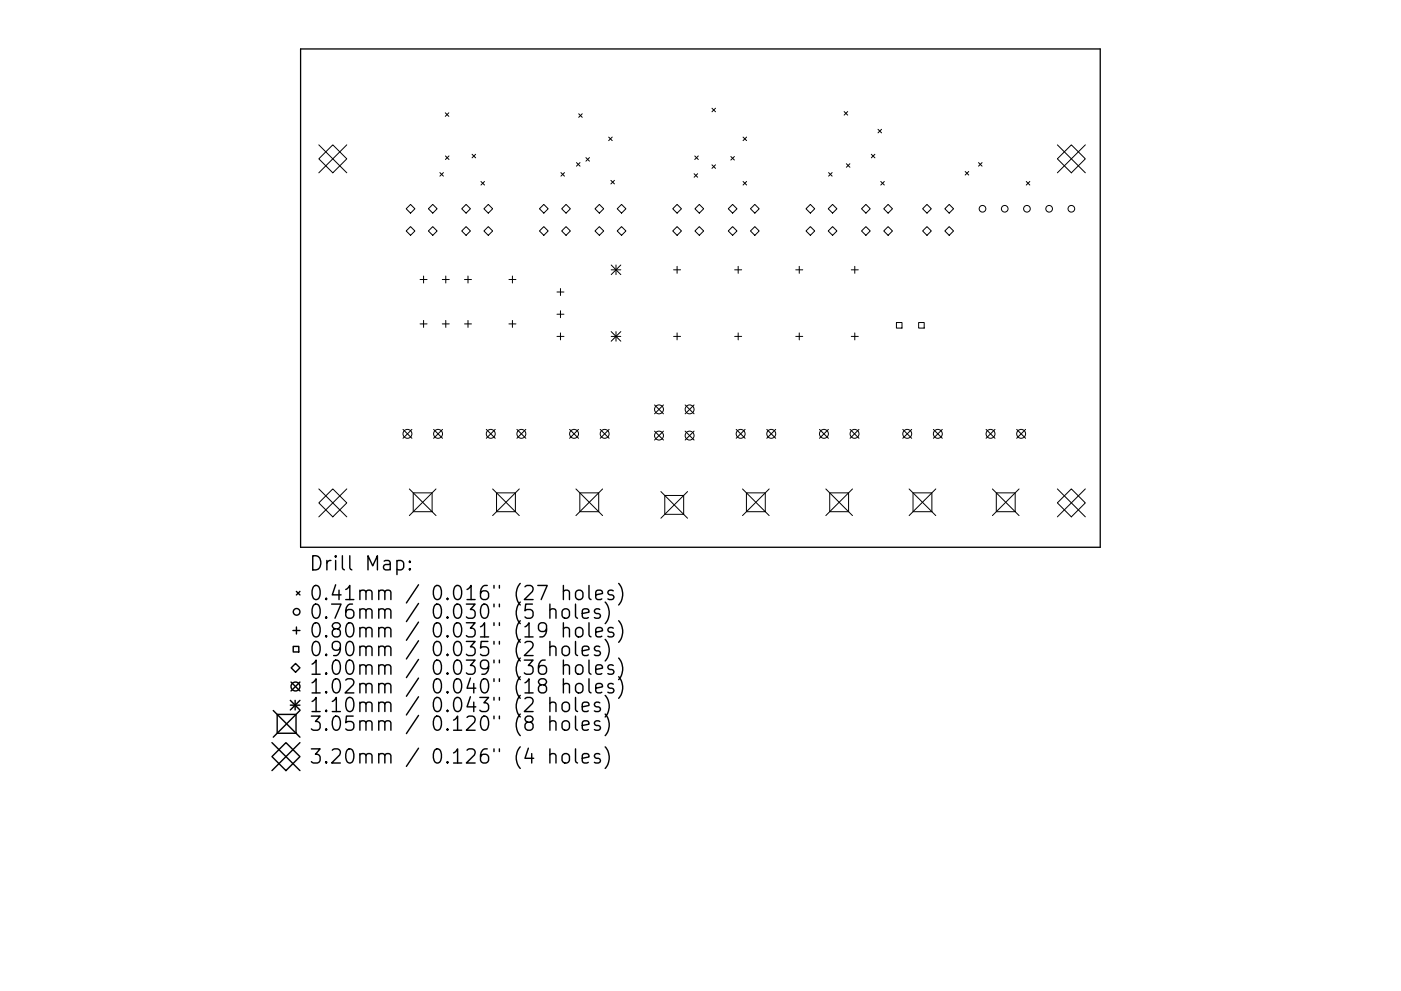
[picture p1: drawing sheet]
<svg xmlns="http://www.w3.org/2000/svg" width="297mm" height="210mm" viewBox="0 0 297 210" stroke-linecap="round" stroke-linejoin="round" font-family="sans-serif">
<path d="M63.7 10.4h169.6v105.7h-169.6z" fill="none" stroke="#000" stroke-width=".28"/>
<g fill="none" stroke="#000" stroke-width=".21">
<path d="M67.6 30.7l5.9 6M70.6 30.7l2.9 3-2.9 3-3-3zM73.5 30.7l-5.9 6M93.3 36.6l.7 .8M94 36.6l-.7 .8M94.4 23.9l.8 .8M94.4 33.1l.8 .7M95.2 23.9l-.8 .8M95.2 33.1l-.8 .7M100.1 32.7l.7 .8M100.8 32.7l-.7 .8M102 38.5l.7 .8"/>
<path d="M102.7 38.5l-.7 .8M118.9 36.6l.8 .8M119.7 36.6l-.8 .8M122.2 34.5l.8 .8M122.7 24.1l.7 .8M123 34.5l-.8 .8M123.4 24.1l-.7 .8M124.2 33.4l.8 .8M125 33.4l-.8 .8M129.1 29.1l.7 .7M129.5 38.3l.8 .7M129.8 29.1l-.7 .7"/>
<path d="M130.3 38.3l-.8 .7M147.2 36.9l.7 .7M147.3 33.1l.8 .7M147.9 36.9l-.7 .7M148.1 33.1l-.8 .7M150.9 23l.8 .7M150.9 35l.8 .7M151.7 23l-.8 .7M151.7 35l-.8 .7M155 33.2l.7 .8M155.7 33.2l-.7 .8M157.5 29.1l.8 .7"/>
<path d="M157.5 38.5l.8 .8M158.3 29.1l-.8 .7M158.3 38.5l-.8 .8M175.7 36.6l.7 .8M176.4 36.6l-.7 .8M179 23.7l.7 .7M179.4 34.7l.8 .8M179.7 23.7l-.7 .7M180.2 34.7l-.8 .8M184.7 32.7l.8 .8M185.5 32.7l-.8 .8M186.2 27.4l.7 .8"/>
<path d="M186.7 38.5l.8 .8M186.9 27.4l-.7 .8M187.5 38.5l-.8 .8M204.6 36.4l.8 .7M205.4 36.4l-.8 .7M207.5 34.5l.7 .8M208.2 34.5l-.7 .8M217.6 38.5l.7 .8M218.3 38.5l-.7 .8M224.2 33.7l2.9-3 3 3-3 3zM224.2 30.7l5.9 6M230.1 30.7l-5.9 6"/>
<path d="M87 43.4l1 .9-1 .9-.9-.9zM87 48.1l1 .9-1 .9-.9-.9zM89.1 59.3h1.4M89.8 58.6v1.4M90.8 49l1-.9 .9 .9-.9 .9zM91.8 43.4l.9 .9-.9 .9-1-.9zM93.8 59.3h1.5M94.5 58.6v1.4M98.5 59.3h1.5M98.8 43.4l.9 .9-.9 .9-.9-.9zM98.8 48.1l.9 .9-.9 .9-.9-.9zM99.2 58.6v1.4"/>
<path d="M103.5 43.4l1 .9-1 .9-.9-.9zM103.5 48.1l1 .9-1 .9-.9-.9zM107.9 59.3h1.5M108.6 58.6v1.4M115.3 43.4l.9 .9-.9 .9-.9-.9zM115.3 48.1l.9 .9-.9 .9-.9-.9zM120 43.4l.9 .9-.9 .9-.9-.9zM120 48.1l.9 .9-.9 .9-.9-.9zM126.1 49l1-.9 .9 .9-.9 .9zM127.1 43.4l.9 .9-.9 .9-1-.9zM129.6 57.2h2M129.6 56.2l2 2.1"/>
<path d="M130.6 56.2v2.1M131.6 56.2l-2 2.1M131.8 43.4l.9 .9-.9 .9-.9-.9zM131.8 48.1l.9 .9-.9 .9-.9-.9zM142.8 57.2h1.5M143.6 43.4l.9 .9-.9 .9-1-.9zM143.6 48.1l.9 .9-.9 .9-1-.9zM143.6 56.5v1.5M148.3 43.4l.9 .9-.9 .9-1-.9zM148.3 48.1l.9 .9-.9 .9-1-.9zM155.3 43.4l1 .9-1 .9-.9-.9zM155.3 48.1l1 .9-1 .9-.9-.9z"/>
<path d="M155.8 57.2h1.4M156.5 56.5v1.5M160 43.4l1 .9-1 .9-.9-.9zM160 48.1l1 .9-1 .9-.9-.9zM168.7 57.2h1.5M169.5 56.5v1.5M171.8 43.4l.9 .9-.9 .9-.9-.9zM171.8 48.1l.9 .9-.9 .9-.9-.9zM176.5 43.4l.9 .9-.9 .9-.9-.9zM176.5 48.1l.9 .9-.9 .9-.9-.9zM180.5 57.2h1.5M181.2 56.5v1.5"/>
<path d="M183.6 43.4l.9 .9-.9 .9-.9-.9zM183.6 48.1l.9 .9-.9 .9-.9-.9zM187.4 49l.9-.9 .9 .9-.9 .9zM188.3 43.4l.9 .9-.9 .9-.9-.9zM196.5 43.4l1 .9-1 .9-.9-.9zM196.5 48.1l1 .9-1 .9-.9-.9zM200.3 49l.9-.9 1 .9-1 .9zM201.2 43.4l1 .9-1 .9-.9-.9zM89.1 68.7h1.4M89.8 68v1.5M93.8 68.7h1.5M94.5 68v1.5"/>
<path d="M98.5 68.7h1.5M99.2 68v1.5M107.9 68.7h1.5M108.6 68v1.5M118.1 62h1.5M118.1 66.7h1.5M118.1 71.4h1.5M118.8 61.2v1.5M118.8 65.9v1.5M118.8 70.6v1.5M129.6 71.4h2M129.6 70.4l2 2"/>
<path d="M130.6 70.4v2M131.6 70.4l-2 2M142.8 71.4h1.5M143.6 70.6v1.5M155.8 71.4h1.4M156.5 70.6v1.5M168.7 71.4h1.5M169.5 70.6v1.5M180.5 71.4h1.5M181.2 70.6v1.5M190.1 68.4h1.1v1.2h-1.1zM194.8 68.4h1.1v1.2h-1.1z"/>
<path d="M85.4 91.1l1.9 1.9M87.3 91.1l-1.9 1.9M91.9 91.1l1.9 1.9M93.8 91.1l-1.9 1.9M103.1 91.1l1.9 1.9M105 91.1l-1.9 1.9M109.6 91.1l1.9 1.9M111.5 91.1l-1.9 1.9M120.8 91.1l1.9 1.9M122.7 91.1l-1.9 1.9M127.3 91.1l1.8 1.9M129.1 91.1l-1.8 1.9"/>
<path d="M138.8 85.9l1.9 1.9M138.8 91.5l1.9 1.9M140.7 85.9l-1.9 1.9M140.7 91.5l-1.9 1.9M145.3 85.9l1.9 1.9M145.3 91.5l1.9 1.9M147.2 85.9l-1.9 1.9M147.2 91.5l-1.9 1.9M156.1 91.1l1.9 1.9M158 91.1l-1.9 1.9M162.6 91.1l1.9 1.9M164.5 91.1l-1.9 1.9"/>
<path d="M173.7 91.1l1.9 1.9M175.6 91.1l-1.9 1.9M180.2 91.1l1.9 1.9M182.1 91.1l-1.9 1.9M191.4 91.1l1.9 1.9M193.3 91.1l-1.9 1.9M197.9 91.1l1.9 1.9M199.8 91.1l-1.9 1.9M209.1 91.1l1.9 1.9M211 91.1l-1.9 1.9M215.6 91.1l1.8 1.9M217.4 91.1l-1.8 1.9"/>
<path d="M67.6 106.7l3-3 2.9 3-2.9 3zM67.6 103.7l5.9 6M73.5 103.7l-5.9 6M86.8 103.7l5.6 5.7M87.6 104.6h4v4h-4zM92.4 103.7l-5.6 5.7M104.4 103.7l5.7 5.7M105.3 104.6h4v4h-4zM110.1 103.7l-5.7 5.7M122.1 103.7l5.7 5.7M122.9 104.6h4v4h-4zM127.8 103.7l-5.7 5.7"/>
<path d="M140.1 104.3l5.7 5.6M140.9 105.1h4v4h-4zM145.8 104.3l-5.7 5.6M157.4 103.7l5.7 5.7M158.3 104.6h4v4h-4zM163.1 103.7l-5.7 5.7M175.1 103.7l5.6 5.7M175.9 104.6h4v4h-4zM180.7 103.7l-5.6 5.7M192.7 103.7l5.7 5.7M193.6 104.6h4v4h-4zM198.4 103.7l-5.7 5.7"/>
<path d="M210.4 103.7l5.7 5.7M211.2 104.6h4v4h-4zM216.1 103.7l-5.7 5.7M224.2 106.7l2.9-3 3 3-3 3zM224.2 103.7l5.9 6M230.1 103.7l-5.9 6"/>
<circle cx="208.3" cy="44.3" r=".71"/>
<circle cx="213" cy="44.3" r=".71"/>
<circle cx="217.7" cy="44.3" r=".71"/>
<circle cx="222.4" cy="44.3" r=".71"/>
<circle cx="227.1" cy="44.3" r=".71"/>
<circle cx="86.4" cy="92" r=".95"/>
<circle cx="92.9" cy="92" r=".95"/>
<circle cx="104" cy="92" r=".95"/>
<circle cx="110.5" cy="92" r=".95"/>
<circle cx="121.7" cy="92" r=".95"/>
<circle cx="128.2" cy="92" r=".95"/>
<circle cx="139.7" cy="92.4" r=".95"/>
<circle cx="139.7" cy="86.9" r=".95"/>
<circle cx="146.2" cy="92.4" r=".95"/>
<circle cx="146.2" cy="86.9" r=".95"/>
<circle cx="157" cy="92" r=".95"/>
<circle cx="163.5" cy="92" r=".95"/>
<circle cx="174.7" cy="92" r=".95"/>
<circle cx="181.2" cy="92" r=".95"/>
<circle cx="192.4" cy="92" r=".95"/>
<circle cx="198.8" cy="92" r=".95"/>
<circle cx="210" cy="92" r=".95"/>
<circle cx="216.5" cy="92" r=".95"/>
</g>
<g fill="none" stroke="#000" stroke-width=".3">
<path d="M66.3 117.9a1.58 1.58 0 0 1 1.7 1 1.58 1.58 0 0 1-.6 1.9l-1.1 .1zM69.3 118.9v2M70.2 118.9a.77 .77 0 0 0-.9 .6M71.2 117.9l-.2 .2 .2 .1 .1-.1-.1-.2v.3M71.2 118.9v2M72.6 117.9v2.6l.4 .4M74.2 117.9v2.6l.4 .4M81.4 119.1l.3-.2 .9 .2 .1 .2v1.6M82.7 119.6l-1 .2a.59 .59 0 0 0-.4 .5 .59 .59 0 0 0 .4 .6l1-.1M84.2 119.1l.8-.2 .6 .6v.8l-.3 .5-.3 .1-.8-.1M84.2 118.9v3M86.9 119.1l.1 .1-.1 .1-.2-.1 .2-.1v.2"/>
<path d="M62.1 133.8h1.5M62.2 137.1h1.1v1.2h-1.1zM62.8 125.5l.8 .7M62.9 133v1.5M63.6 125.5l-.8 .7M66.4 124.5a.72 .72 0 0 1 .8-.3 .72 .72 0 0 1 .5 .6 1.76 1.76 0 0 1-.5 2.4 .77 .77 0 0 1-.9-.6 2.56 2.56 0 0 1 .1-2.1zM66.6 128.3a.71 .71 0 0 1 1.1 .4 1.76 1.76 0 0 1-.5 2.5 .77 .77 0 0 1-.9-.6 2.34 2.34 0 0 1 .3-2.3zM66.6 132.3a.71 .71 0 0 1 1.1 .4 1.76 1.76 0 0 1-.5 2.4 .77 .77 0 0 1-.9-.5 2.34 2.34 0 0 1 .3-2.3zM66.6 136.2a.71 .71 0 0 1 1.1 .5 1.76 1.76 0 0 1-.5 2.4 .77 .77 0 0 1-.9-.6 2.34 2.34 0 0 1 .3-2.3zM69.2 126.9l.1 .2-.1 .1-.2-.1 .2-.2v.3M69.2 130.9l.1 .1-.1 .2-.2-.2 .2-.1v.3M69.2 134.8l.1 .2-.1 .1-.2-.1 .2-.2v.3"/>
<path d="M69.2 138.8l.1 .1-.1 .2-.2-.2 .2-.1v.3M70.3 128.2h2l-1.3 3M71 133.4l-.3-.1a.62 .62 0 0 1-.2-.7 .62 .62 0 0 1 .5-.5l.9 .2a.62 .62 0 0 1 .2 .6 .62 .62 0 0 1-.5 .5h-.6l-.6 .6 .2 .8 .4 .3 .9-.1 .3-.4v-.6l-.6-.6M71.2 124.1l-.8 2.1h1.9M71.9 125.2v2M72.2 137.4l-.6 .5h-.6l-.6-.5v-.7l.3-.5 .9-.1 .4 .3a1.98 1.98 0 0 1-.7 2.7h-.6M73.3 125.1l.9-.9v3M73.3 127.2h1.7M73.7 132.3a.71 .71 0 0 1 1.2 .4 1.76 1.76 0 0 1-.6 2.4 .77 .77 0 0 1-.9-.5 2.34 2.34 0 0 1 .3-2.3zM73.7 136.2a.71 .71 0 0 1 1.2 .5 1.76 1.76 0 0 1-.6 2.4 .77 .77 0 0 1-.9-.6 2.34 2.34 0 0 1 .3-2.3zM74.7 128.2a1.19 1.19 0 0 0-1.4 1.3v1.1l.3 .4 .8 .2 .5-.3 .1-1-.3-.4-.8-.2-.6 .6M76.3 125.5a.74 .74 0 0 1 1.3 .1v1.6"/>
<path d="M76.3 129.5a.75 .75 0 0 1 1.3 .1v1.6M76.3 133.4a.74 .74 0 0 1 1.3 .2v1.5M76.3 137.4a.75 .75 0 0 1 1.3 .1v1.6M76.3 125.2v2M76.3 129.2v2M76.3 133.1v2M76.3 137.1v2M77.6 125.6l.4-.4 .7 .2 .2 .2v1.6M77.6 129.6l.4-.4 .7 .1 .2 .3v1.6M77.6 133.6l.4-.5 .7 .2 .2 .3v1.5M77.6 137.5l.4-.4 .7 .1 .2 .3v1.6M78 120.9v-3l1 2.2 1-2.2v3"/>
<path d="M80.3 125.5a.74 .74 0 0 1 1.3 .1v1.6M80.3 129.5a.75 .75 0 0 1 1.3 .1v1.6M80.3 133.4a.74 .74 0 0 1 1.3 .2v1.5M80.3 137.4a.75 .75 0 0 1 1.3 .1v1.6M80.3 125.2v2M80.3 129.2v2M80.3 133.1v2M80.3 137.1v2M81.6 125.6l.4-.4 .7 .2 .2 .2v1.6M81.6 129.6l.4-.4 .7 .1 .2 .3v1.6M81.6 133.6l.4-.5 .7 .2 .2 .3v1.5M81.6 137.5l.4-.4 .7 .1 .2 .3v1.6"/>
<path d="M86.9 120.6l.1 .2-.1 .1-.2-.1 .2-.2v.3M88.7 124.1l-2.5 3.8M88.7 128l-2.5 3.9M88.7 132l-2.5 3.8M88.7 135.9l-2.5 3.9M88.7 139.9l-2.5 3.9M92.3 124.4a.71 .71 0 0 1 1.1 .4 1.76 1.76 0 0 1-.5 2.4 .77 .77 0 0 1-.9-.6 2.34 2.34 0 0 1 .3-2.2zM92.3 128.3a.71 .71 0 0 1 1.1 .4 1.76 1.76 0 0 1-.5 2.5 .77 .77 0 0 1-.9-.6 2.34 2.34 0 0 1 .3-2.3zM92.3 132.3a.71 .71 0 0 1 1.1 .4 1.76 1.76 0 0 1-.5 2.4 .77 .77 0 0 1-.9-.5 2.34 2.34 0 0 1 .3-2.3zM92.3 136.2a.71 .71 0 0 1 1.1 .5 1.76 1.76 0 0 1-.5 2.4 .77 .77 0 0 1-.9-.6 2.34 2.34 0 0 1 .3-2.3zM94.9 126.9l.1 .2-.1 .1-.2-.1 .2-.2v.3M94.9 130.9l.1 .1-.1 .2-.2-.2 .2-.1v.3"/>
<path d="M94.9 134.8l.1 .2-.1 .1-.2-.1 .2-.2v.3M94.9 138.8l.1 .1-.1 .2-.2-.2 .2-.1v.3M96.4 124.5a.72 .72 0 0 1 .8-.3 .72 .72 0 0 1 .5 .6 1.76 1.76 0 0 1-.5 2.4 .77 .77 0 0 1-.9-.6 2.56 2.56 0 0 1 .1-2.1zM96.4 132.4a.72 .72 0 0 1 .8-.3 .72 .72 0 0 1 .5 .6 1.76 1.76 0 0 1-.5 2.4 .77 .77 0 0 1-.9-.5 2.56 2.56 0 0 1 .1-2.2zM96.6 128.3a.71 .71 0 0 1 1.1 .4 1.76 1.76 0 0 1-.5 2.5 .77 .77 0 0 1-.9-.6 2.34 2.34 0 0 1 .3-2.3zM96.6 136.2a.71 .71 0 0 1 1.1 .5 1.76 1.76 0 0 1-.5 2.4 .77 .77 0 0 1-.9-.6 2.34 2.34 0 0 1 .3-2.3zM98.9 128.2h1.8l-1 1.1a.81 .81 0 0 1 1 .6v.7l-.3 .4-.2 .2h-.9l-.4-.3M98.9 132.1h1.8l-1 1.2a.81 .81 0 0 1 1 .5v.8l-.3 .4-.2 .1h-.9l-.4-.3M98.9 136.1h1.8l-1 1.1a.81 .81 0 0 1 1 .6v.7l-.3 .4-.2 .2h-.9l-.4-.3M99 125.1l.9-.9v3M99 127.2h1.7M101.9 133l.8-.9v3"/>
<path d="M101.9 135.1h1.7M102.3 128.3a.71 .71 0 0 1 1.1 .4 1.76 1.76 0 0 1-.5 2.5 .77 .77 0 0 1-.9-.6 2.34 2.34 0 0 1 .3-2.3zM103.3 124.2a1.19 1.19 0 0 0-1.4 1.3v1.1l.3 .5 .8 .1 .4-.3 .2-1-.3-.4-.9-.1-.5 .5M103.4 136.1h-1.4l-.1 1.4 .4-.3 1 .2 .3 .4-.2 1-.4 .3h-.7l-.4-.3M104.7 124.2v.6M104.7 128.2v.5M104.7 132.1v.6M104.7 136.1v.6M105.9 124.2v.6M105.9 128.2v.5M105.9 132.1v.6M105.9 136.1v.6"/>
<path d="M110.3 123.8a3.4 3.4 0 0 0 0 4.6M110.3 127.7a3.4 3.4 0 0 0 0 4.6M110.3 131.7a3.4 3.4 0 0 0 0 4.6M110.3 135.7a3.4 3.4 0 0 0 0 4.5M110.3 139.6a3.4 3.4 0 0 0 0 4.6M111.3 124.5l.4-.3h.7a.81 .81 0 0 1 .5 1.3l-1.7 1.7h1.8M111.3 133l.9-.9v3M111.3 136.4l.4-.3h.7a.81 .81 0 0 1 .5 1.3l-1.7 1.7h1.8M111.3 135.1h1.7M112.9 128.2h-1.5l-.1 1.4 .4-.3 1 .2 .3 .4-.1 1-.5 .3h-.7l-.4-.3M114 124.2h2l-1.3 3M115.9 133.4l-.6 .6-.9-.2-.2-.4v-.7l.2-.4 .9-.2 .4 .3a1.98 1.98 0 0 1-.7 2.7h-.6"/>
<path d="M116.6 129.5a.75 .75 0 0 1 1.3 .1v1.6M116.6 137.4a.75 .75 0 0 1 1.3 .1v1.6M116.6 128.2v3M116.6 136.1v3M119.4 125.5a.74 .74 0 0 1 1.3 .1v1.6M119.4 129.3a.81 .81 0 0 1 1.3 .4v.9a.81 .81 0 0 1-.8 .6 .81 .81 0 0 1-.7-.6v-.9zM119.4 133.4a.74 .74 0 0 1 1.3 .2v1.5M119.4 137.2a.81 .81 0 0 1 1.3 .5v.8a.81 .81 0 0 1-.8 .6 .81 .81 0 0 1-.7-.6v-.8zM119.4 124.2v3M119.4 132.1v3M122 128.2v2.5l.4 .5M122 136.1v2.6l.4 .4"/>
<path d="M122.2 125.5a.81 .81 0 0 1 .8-.3 .81 .81 0 0 1 .6 .6v.8a.81 .81 0 0 1-.8 .6 .81 .81 0 0 1-.8-.6v-.8zM122.2 133.4a.81 .81 0 0 1 .8-.3 .81 .81 0 0 1 .6 .6v.9a.81 .81 0 0 1-.8 .6 .81 .81 0 0 1-.8-.6v-.9zM123.4 130.2l1.5-.3-.2-.6-.8-.1-.5 .4v1.1l.2 .3 .3 .2 .8-.2M123.4 138.1l1.5-.3-.2-.6-.8-.1-.5 .4v1.2l.2 .2 .3 .2 .8-.2M124.9 124.2v2.6l.4 .4M124.9 132.1v2.6l.4 .4M126.3 126.2l1.4-.3-.1-.5-.9-.2-.4 .4v1.2l.1 .3 .3 .1 .9-.1M126.3 134.1l1.4-.3-.1-.5-.9-.2-.4 .5v1.1l.1 .3 .3 .1 .9-.1M127.2 129.3l-.8-.1-.4 .4 .2 .4 1 .3 .1 .3-.1 .4-.3 .2-.9-.2M127.2 137.2l-.8-.1-.4 .4 .2 .4 1 .3 .1 .3-.1 .4-.3 .2-.9-.2M128.3 127.7a3.4 3.4 0 0 1 0 4.6M128.3 135.7a3.4 3.4 0 0 1 0 4.5"/>
<path d="M130 125.4l-.7-.2-.4 .4 .1 .5 1 .3 .2 .2-.2 .5-.3 .1-.8-.1M130 133.3l-.7-.2-.4 .5 .1 .4 1 .3 .2 .3-.2 .4-.3 .1-.8-.1M131.2 123.8a3.4 3.4 0 0 1 0 4.6M131.2 131.7a3.4 3.4 0 0 1 0 4.6M131.2 139.6a3.4 3.4 0 0 1 0 4.6M57.7 157.6l5.9 5.9M57.9 150.7l5.7 5.7M58.8 151.6h4v4h-4zM61.6 148.6l2 2M61.6 149.6h2M61.7 144.7l1.9 1.9M61.7 141.7l1-.9 .9 .9-.9 .9z"/>
<path d="M62.6 148.6v2M63.6 144.7l-1.9 1.9M63.6 148.6l-2 2M63.6 150.7l-5.7 5.7M63.6 157.6l-5.9 5.9M66 151.9h1.9l-1 1.2a.81 .81 0 0 1 1 .5v.8l-.3 .4-.3 .1h-.9l-.4-.3M66 158.9h1.9l-1 1.1a.81 .81 0 0 1 1 .6v.7l-.3 .4-.3 .2h-.9l-.4-.3M66.2 140.9l.8-.9v3M66.2 144.9l.8-.9v3M66.2 148.8l.8-.8v3M66.2 143h1.7M66.2 147h1.7"/>
<path d="M66.2 151h1.7M69.2 142.8l.1 .1-.1 .1-.2-.1 .2-.1v.2M69.2 146.7l.1 .2-.1 .1-.2-.1 .2-.2v.3M69.2 150.7l.1 .1-.1 .2-.2-.2 .2-.1v.3M69.2 154.6l.1 .2-.1 .1-.2-.1 .2-.2v.3M70.4 148.8l.9-.8v3M70.4 159.2l.5-.3h.7a.81 .81 0 0 1 .4 1.3l-1.7 1.7h1.9M70.4 151h1.8M70.7 140.3a.72 .72 0 0 1 .8-.2 .72 .72 0 0 1 .5 .5 1.76 1.76 0 0 1-.6 2.4 .77 .77 0 0 1-.8-.5 2.56 2.56 0 0 1 .1-2.2zM70.7 152.2a.72 .72 0 0 1 .8-.3 .72 .72 0 0 1 .5 .6 1.76 1.76 0 0 1-.6 2.4 .77 .77 0 0 1-.8-.5 2.56 2.56 0 0 1 .1-2.2zM70.9 144.2a.71 .71 0 0 1 1.1 .4 1.76 1.76 0 0 1-.6 2.4 .77 .77 0 0 1-.8-.6 2.34 2.34 0 0 1 .3-2.2zM73.3 144.3l.4-.3h.7a.81 .81 0 0 1 .5 1.3l-1.7 1.7h1.8"/>
<path d="M73.6 148.3a.72 .72 0 0 1 .7-.3 .72 .72 0 0 1 .6 .5 1.76 1.76 0 0 1-.6 2.5 .77 .77 0 0 1-.9-.6 2.56 2.56 0 0 1 .2-2.1zM73.7 140.2a.71 .71 0 0 1 1.2 .4 1.76 1.76 0 0 1-.6 2.4 .77 .77 0 0 1-.9-.5 2.34 2.34 0 0 1 .3-2.3zM73.7 159a.71 .71 0 0 1 1.2 .5 1.76 1.76 0 0 1-.6 2.4 .77 .77 0 0 1-.9-.6 2.34 2.34 0 0 1 .3-2.3zM74.9 151.9h-1.5l-.1 1.5 .4-.3 1 .1 .3 .4-.1 1-.5 .3h-.7l-.4-.3M76.3 141.3a.74 .74 0 0 1 1.3 .2v1.5M76.3 145.3a.75 .75 0 0 1 1.3 .1v1.6M76.3 149.3a.75 .75 0 0 1 1.3 .1v1.6M76.3 153.2a.75 .75 0 0 1 1.3 .2v1.5M76.3 141v2M76.3 145v2M76.3 149v2M76.3 152.9v2"/>
<path d="M76.3 159.9v2M77.6 141.5l.4-.5 .7 .2 .2 .3v1.5M77.6 145.4l.4-.4 .7 .2 .2 .2v1.6M77.6 149.4l.4-.4 .7 .1 .2 .3v1.6M77.6 153.4l.4-.5 .7 .2 .2 .3v1.5M80.3 141.3a.74 .74 0 0 1 1.3 .2v1.5M80.3 145.3a.75 .75 0 0 1 1.3 .1v1.6M80.3 149.3a.75 .75 0 0 1 1.3 .1v1.6M80.3 153.2a.75 .75 0 0 1 1.3 .2v1.5M80.3 141v2M80.3 145v2M80.3 149v2"/>
<path d="M80.3 152.9v2M80.3 159.9v2M81.6 141.5l.4-.5 .7 .2 .2 .3v1.5M81.6 145.4l.4-.4 .7 .2 .2 .2v1.6M81.6 149.4l.4-.4 .7 .1 .2 .3v1.6M81.6 153.4l.4-.5 .7 .2 .2 .3v1.5M88.7 143.9l-2.5 3.8M88.7 147.8l-2.5 3.9M88.7 151.8l-2.5 3.8M88.7 158.7l-2.5 3.9M92.2 148.3a.72 .72 0 0 1 .7-.3 .72 .72 0 0 1 .5 .5 1.76 1.76 0 0 1-.5 2.5 .77 .77 0 0 1-.9-.6 2.56 2.56 0 0 1 .2-2.1zM92.2 152.2a.72 .72 0 0 1 .7-.3 .72 .72 0 0 1 .5 .6 1.76 1.76 0 0 1-.5 2.4 .77 .77 0 0 1-.9-.5 2.56 2.56 0 0 1 .2-2.2z"/>
<path d="M92.3 140.2a.71 .71 0 0 1 1.1 .4 1.76 1.76 0 0 1-.5 2.4 .77 .77 0 0 1-.9-.5 2.34 2.34 0 0 1 .3-2.3zM92.3 144.2a.71 .71 0 0 1 1.1 .4 1.76 1.76 0 0 1-.5 2.4 .77 .77 0 0 1-.9-.6 2.34 2.34 0 0 1 .3-2.2zM92.3 159a.71 .71 0 0 1 1.1 .5 1.76 1.76 0 0 1-.5 2.4 .77 .77 0 0 1-.9-.6 2.34 2.34 0 0 1 .3-2.3zM94.9 142.8l.1 .1-.1 .1-.2-.1 .2-.1v.2M94.9 146.7l.1 .2-.1 .1-.2-.1 .2-.2v.3M94.9 150.7l.1 .1-.1 .2-.2-.2 .2-.1v.3M94.9 154.6l.1 .2-.1 .1-.2-.1 .2-.2v.3M96.2 152.8l.8-.9v3M96.2 159.7l.8-.8v3M96.2 154.9h1.7M96.4 140.3a.72 .72 0 0 1 .8-.2 .72 .72 0 0 1 .5 .5 1.76 1.76 0 0 1-.5 2.4 .77 .77 0 0 1-.9-.5 2.56 2.56 0 0 1 .1-2.2zM96.4 148.3a.72 .72 0 0 1 .8-.3 .72 .72 0 0 1 .5 .5 1.76 1.76 0 0 1-.5 2.5 .77 .77 0 0 1-.9-.6 2.56 2.56 0 0 1 .1-2.1z"/>
<path d="M96.6 144.2a.71 .71 0 0 1 1.1 .4 1.76 1.76 0 0 1-.5 2.4 .77 .77 0 0 1-.9-.6 2.34 2.34 0 0 1 .3-2.2zM98.9 140h1.8l-1 1.2a.81 .81 0 0 1 1 .6v.7l-.3 .4-.2 .1h-.9l-.4-.2M99 152.2l.4-.3h.8a.81 .81 0 0 1 .4 1.3l-1.7 1.7h1.8M99 159.2l.4-.3h.8a.81 .81 0 0 1 .4 1.3l-1.7 1.7h1.8M99.7 143.9l-.7 2.1h1.9M99.7 147.8l-.7 2.2h1.9M100.4 145v2M100.4 149v2M101.7 148h1.9l-1 1.1a.81 .81 0 0 1 1 .6v.7l-.3 .4-.3 .2h-.8l-.5-.3M102.3 144.2a.71 .71 0 0 1 1.1 .4 1.76 1.76 0 0 1-.5 2.4 .77 .77 0 0 1-.9-.6 2.34 2.34 0 0 1 .3-2.2zM102.3 152.1a.71 .71 0 0 1 1.1 .4 1.76 1.76 0 0 1-.5 2.4 .77 .77 0 0 1-.9-.5 2.34 2.34 0 0 1 .3-2.3zM103.3 158.9a1.19 1.19 0 0 0-1.4 1.3v1.1l.3 .4 .8 .2 .4-.3 .2-1-.3-.4-.9-.2-.5 .6"/>
<path d="M103.6 141.3l-.6 .6-.8-.1-.3-.5v-.7l.3-.4 .8-.2 .4 .3a1.98 1.98 0 0 1-.7 2.7h-.5M104.7 140v.6M104.7 144v.6M104.7 148v.5M104.7 151.9v.6M104.7 158.9v.6M105.9 140v.6M105.9 144v.6M105.9 148v.5M105.9 151.9v.6M105.9 158.9v.6M110.3 143.6a3.4 3.4 0 0 0 0 4.6"/>
<path d="M110.3 147.5a3.4 3.4 0 0 0 0 4.6M110.3 151.5a3.4 3.4 0 0 0 0 4.6M110.3 158.5a3.4 3.4 0 0 0 0 4.5M111.2 140h1.8l-1 1.2a.81 .81 0 0 1 1 .6v.7l-.3 .4-.3 .1h-.8l-.4-.2M111.3 144.9l.9-.9v3M111.3 148.3l.4-.3h.7a.81 .81 0 0 1 .5 1.3l-1.7 1.7h1.8M111.3 147h1.7M111.9 153.2l-.3-.1a.62 .62 0 0 1-.3-.7 .62 .62 0 0 1 .6-.5l.8 .2a.62 .62 0 0 1 .3 .6 .62 .62 0 0 1-.6 .5l-.8 .2-.3 .4 .1 .8 .5 .3 .8-.1 .3-.4v-.6l-.6-.6M112 158.7l-.7 2.2h1.9M112.7 159.9v2M114.7 145.3l-.3-.1a.62 .62 0 0 1-.2-.7 .62 .62 0 0 1 .5-.5l.9 .2a.62 .62 0 0 1 .3 .6 .62 .62 0 0 1-.6 .5l-.9 .1-.2 .5v.5l.5 .6 .9-.1 .3-.5-.2-.8-.4-.3M115.6 140a1.19 1.19 0 0 0-1.4 1.3v1.2l.2 .4 .9 .1 .4-.2 .2-1-.3-.5-.9-.1-.5 .6"/>
<path d="M116.6 149.3a.75 .75 0 0 1 1.3 .1v1.6M116.6 153.2a.75 .75 0 0 1 1.3 .2v1.5M116.6 148v3M116.6 151.9v3M116.6 158.9v3M119.3 149.3a.81 .81 0 0 1 .8-.3 .81 .81 0 0 1 .6 .5v.9a.81 .81 0 0 1-.8 .6 .81 .81 0 0 1-.7-.6v-.9zM119.4 141.3a.74 .74 0 0 1 1.3 .2v1.5M119.4 145.3a.74 .74 0 0 1 1.3 .1v1.6M119.4 153.1a.81 .81 0 0 1 1.3 .4v.9a.81 .81 0 0 1-.8 .6 .81 .81 0 0 1-.7-.6v-.9zM119.4 140v3M119.4 144v3M122 148v2.5l.4 .5"/>
<path d="M122 151.9v2.6l.4 .4M122 158.9v2.6l.4 .4M122.2 141.3a.81 .81 0 0 1 .8-.3 .81 .81 0 0 1 .6 .6v.9a.81 .81 0 0 1-.8 .6 .81 .81 0 0 1-.8-.6v-.9zM122.3 145.2a.81 .81 0 0 1 1.3 .4v.8a.81 .81 0 0 1-.8 .6 .81 .81 0 0 1-.8-.6v-.8zM123.4 150l1.5-.3-.2-.6-.8-.1-.5 .4v1.1l.2 .3 .3 .2 .8-.2M123.4 153.9l1.5-.3-.2-.5-.8-.2-.5 .5v1.1l.2 .3 .3 .1 .8-.1M124.9 140v2.6l.4 .4M124.9 144v2.6l.4 .4M126.3 142l1.4-.2-.1-.6-.9-.2-.4 .5v1.1l.1 .3 .3 .1 .9-.1M126.3 146l1.4-.3-.1-.5-.9-.2-.4 .4v1.2l.1 .3 .3 .1 .9-.1M127.2 149.1l-.8-.1-.4 .4 .2 .4 1 .3 .1 .3-.1 .4-.3 .2-.9-.2M127.2 153.1l-.8-.2-.4 .5 .2 .4 1 .3 .1 .3-.1 .4-.3 .1-.9-.1"/>
<path d="M128.3 147.5a3.4 3.4 0 0 1 0 4.6M128.3 151.5a3.4 3.4 0 0 1 0 4.6M128.3 158.5a3.4 3.4 0 0 1 0 4.5M130 141.2l-.7-.2-.4 .5 .1 .4 1 .3 .2 .3-.2 .4-.3 .1-.8-.1M130 145.2l-.7-.2-.4 .4 .1 .5 1 .3 .2 .2-.2 .5-.3 .1-.8-.1M131.2 143.6a3.4 3.4 0 0 1 0 4.6M57.7 160.5l2.9-2.9 3 2.9-3 3zM69.2 161.6l.1 .1-.1 .2-.2-.2 .2-.1v.3M76.3 160.2a.75 .75 0 0 1 1.3 .1v1.6M77.6 160.3l.4-.4 .7 .1 .2 .3v1.6M80.3 160.2a.75 .75 0 0 1 1.3 .1v1.6M81.6 160.3l.4-.4 .7 .1 .2 .3v1.6"/>
<path d="M94.9 161.6l.1 .1-.1 .2-.2-.2 .2-.1v.3M96.2 161.9h1.7M116.6 160.2a.75 .75 0 0 1 1.3 .1v1.6M119.4 160a.81 .81 0 0 1 1.3 .5v.8a.81 .81 0 0 1-.8 .6 .81 .81 0 0 1-.7-.6v-.8zM123.4 160.9l1.5-.3-.2-.6-.8-.1-.5 .4v1.2l.2 .2 .3 .2 .8-.2M127.2 160l-.8-.1-.4 .4 .2 .4 1 .3 .1 .3-.1 .4-.3 .2-.9-.2"/>
<circle cx="62.9" cy="129.8" r=".71"/>
<circle cx="62.6" cy="145.7" r=".95"/>
</g>
</svg>
